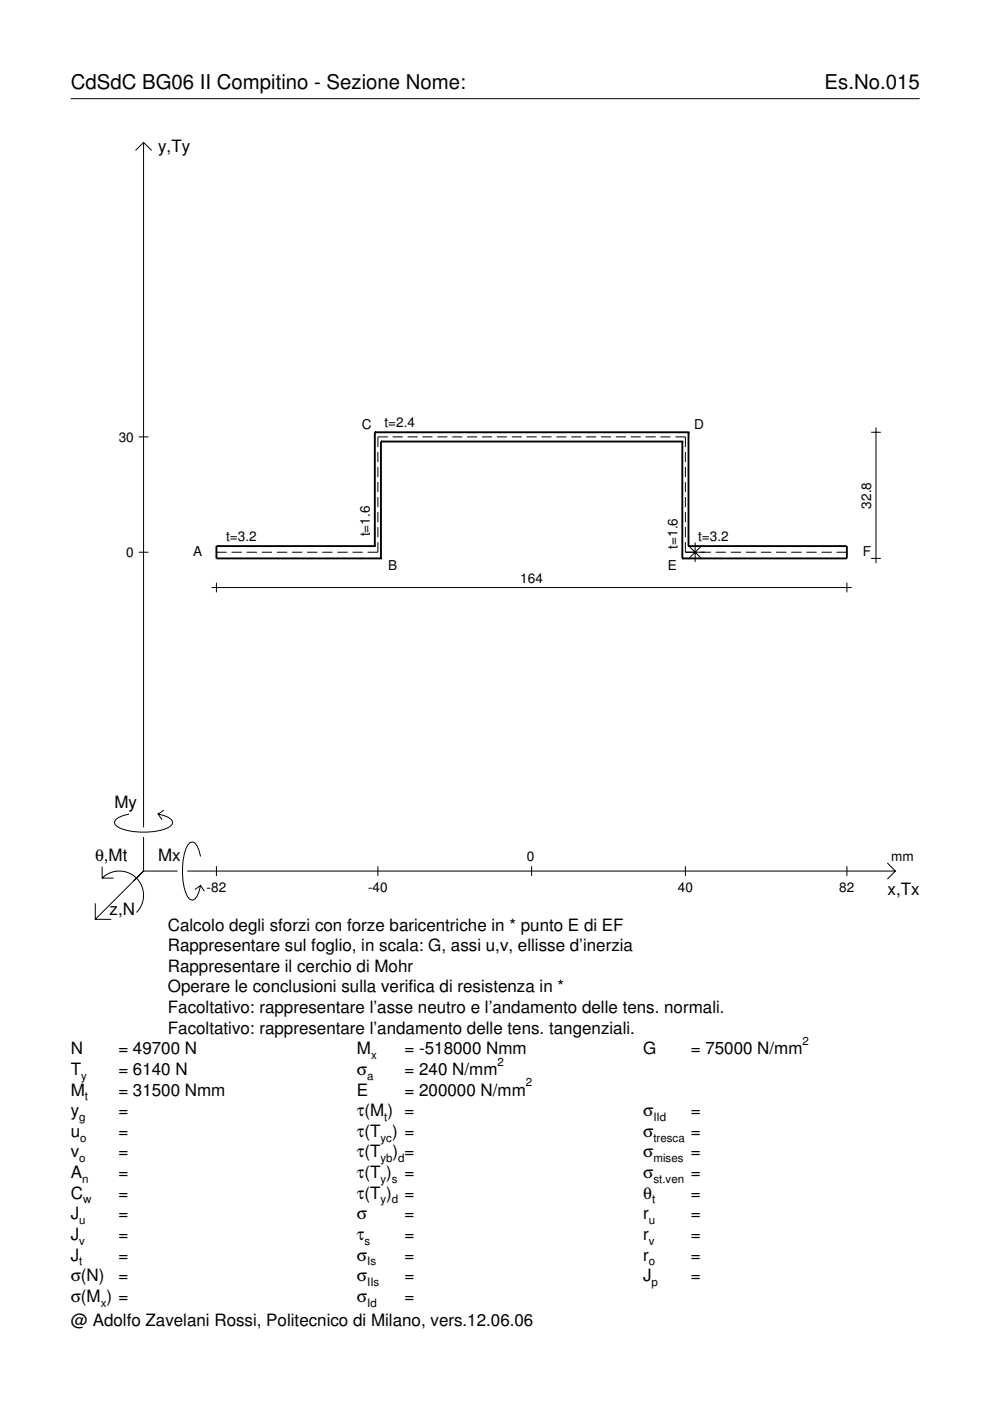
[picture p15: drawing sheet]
<svg xmlns="http://www.w3.org/2000/svg" width="210mm" height="297mm" viewBox="0 0 210 297" stroke-linecap="round" stroke-linejoin="round" font-family="sans-serif">
<defs><g id="words">
<g font-size="4.3">
<text x="15" y="18.9">CdSdC BG06 II Compitino - Sezione Nome:</text>
<text x="174.8" y="18.9">Es.No.015</text>
</g>
<g font-size="3.6">
<text x="33.5" y="32.3">y,Ty</text>
<text x="24.3" y="171.3">My</text>
<text x="20.1" y="182.6">θ,Mt</text>
<text x="33.5" y="182.6">Mx</text>
<text x="188.2" y="189.8">x,Tx</text>
<text x="23.2" y="193.9">z,N</text>
<text x="35.6" y="197.3">Calcolo degli sforzi con forze baricentriche in * punto E di EF</text>
<text x="35.6" y="201.7">Rappresentare sul foglio, in scala: G, assi u,v, ellisse d’inerzia</text>
<text x="35.6" y="206">Rappresentare il cerchio di Mohr</text>
<text x="35.6" y="210.4">Operare le conclusioni sulla verifica di resistenza in *</text>
<text x="35.6" y="214.8">Facoltativo: rappresentare l’asse neutro e l’andamento delle tens. normali.</text>
<text x="35.6" y="219.2">Facoltativo: rappresentare l’andamento delle tens. tangenziali.</text>
<text x="15" y="223.5">N</text>
<text x="15" y="227.9">T</text>
<text x="25.1" y="227.9">= 6140 N</text>
<text x="25.1" y="223.5">= 49700 N</text>
<text x="75.7" y="223.5">M</text>
<text x="75.7" y="227.9">σ</text>
<text x="85.8" y="223.5">= -518000 Nmm</text>
<text x="85.8" y="227.9">= 240 N/mm</text>
<text x="136.4" y="223.5">G</text>
<text x="146.5" y="223.5">= 75000 N/mm</text>
<text x="15" y="232.3">M</text>
<text x="25.1" y="232.3">= 31500 Nmm</text>
<text x="75.7" y="232.3">E</text>
<text x="85.8" y="232.3">= 200000 N/mm</text>
<text x="15" y="236.7">y</text>
<text x="25.1" y="236.7">=</text>
<text x="75.7" y="236.7">τ(M ) =</text>
<text x="136.4" y="236.7">σ</text>
<text x="146.5" y="236.7">=</text>
<text x="15" y="241">u</text>
<text x="15" y="245.4">v</text>
<text x="25.1" y="241">=</text>
<text x="25.1" y="245.4">=</text>
<text x="75.7" y="245.4">τ(T</text>
<text x="75.7" y="241">τ(T ) =</text>
<text x="83.3" y="245.4">) =</text>
<text x="136.4" y="241">σ</text>
<text x="136.4" y="245.4">σ</text>
<text x="146.5" y="241">=</text>
<text x="146.5" y="245.4">=</text>
<text x="15" y="249.8">A</text>
<text x="25.1" y="249.8">=</text>
<text x="75.7" y="249.8">τ(T )</text>
<text x="85.8" y="249.8">=</text>
<text x="136.4" y="249.8">σ</text>
<text x="146.5" y="249.8">=</text>
<text x="15" y="254.2">C</text>
<text x="25.1" y="254.2">=</text>
<text x="75.7" y="254.2">τ(T )</text>
<text x="85.8" y="254.2">=</text>
<text x="136.4" y="254.2">θ</text>
<text x="146.5" y="254.2">=</text>
<text x="15" y="258.5">J</text>
<text x="15" y="262.9">J</text>
<text x="25.1" y="258.5">=</text>
<text x="25.1" y="262.9">=</text>
<text x="75.7" y="258.5">σ</text>
<text x="75.7" y="262.9">τ</text>
<text x="85.8" y="258.5">=</text>
<text x="85.8" y="262.9">=</text>
<text x="136.4" y="258.5">r</text>
<text x="136.4" y="262.9">r</text>
<text x="146.5" y="258.5">=</text>
<text x="146.5" y="262.9">=</text>
<text x="15" y="267.3">J</text>
<text x="25.1" y="267.3">=</text>
<text x="75.7" y="267.3">σ</text>
<text x="85.8" y="267.3">=</text>
<text x="136.4" y="267.3">r</text>
<text x="146.5" y="267.3">=</text>
<text x="15" y="271.7">σ(N)</text>
<text x="25.1" y="271.7">=</text>
<text x="75.7" y="271.7">σ</text>
<text x="85.8" y="271.7">=</text>
<text x="136.4" y="271.7">J</text>
<text x="146.5" y="271.7">=</text>
<text x="15" y="281.2">@ Adolfo Zavelani Rossi, Politecnico di Milano, vers.12.06.06</text>
<text x="15" y="276">σ(M ) =</text>
<text x="75.7" y="276">σ</text>
<text x="85.8" y="276">=</text>
</g>
<g font-size="2.9">
<text x="25.2" y="93.6">30</text>
<text x="76.7" y="90.9">C</text>
<text x="81.5" y="90.6">t=2.4</text>
<text x="147.2" y="90.9">D</text>
<text x="184.7" y="107.8" transform="rotate(-90 184.7 107.8)">32.8</text>
<text x="78.4" y="113.7" transform="rotate(-90 78.4 113.7)">t=1.6</text>
<text x="26.8" y="118.1">0</text>
<text x="41" y="118">A</text>
<text x="47.9" y="114.8">t=3.2</text>
<text x="143.6" y="116.3" transform="rotate(-90 143.6 116.3)">t=1.6</text>
<text x="148" y="114.8">t=3.2</text>
<text x="183" y="118">F</text>
<text x="82.3" y="120.9">B</text>
<text x="110.3" y="123.5">164</text>
<text x="141.6" y="120.9">E</text>
<text x="111.7" y="182.6">0</text>
<text x="189" y="182.6">mm</text>
<text x="43.8" y="189.1">-82</text>
<text x="78" y="189.1">-40</text>
<text x="143.7" y="189.1">40</text>
<text x="178" y="189.1">82</text>
</g>
<g font-size="2.4">
<text x="170.2" y="221.5">2</text>
<text x="78.7" y="224.5">x</text>
<text x="105.5" y="225.9">2</text>
<text x="17.2" y="228.9">y</text>
<text x="18" y="233.3">t</text>
<text x="77.9" y="228.9">a</text>
<text x="111.5" y="230.3">2</text>
<text x="16.8" y="237.7">g</text>
<text x="81.5" y="237.7">t</text>
<text x="138.5" y="237.7">IId</text>
<text x="17" y="242">o</text>
<text x="80.7" y="242">yc</text>
<text x="138.5" y="242">tresca</text>
<text x="16.8" y="246.4">o</text>
<text x="17.4" y="250.8">n</text>
<text x="80.7" y="246.4">yb d</text>
<text x="80.7" y="250.8">y s</text>
<text x="138.5" y="246.4">mises</text>
<text x="138.5" y="250.8">st.ven</text>
<text x="17.6" y="255.2">w</text>
<text x="80.7" y="255.2">y d</text>
<text x="138.2" y="255.2">t</text>
<text x="16.8" y="259.5">u</text>
<text x="16.8" y="263.9">v</text>
<text x="77.3" y="263.9">s</text>
<text x="137.6" y="259.5">u</text>
<text x="137.6" y="263.9">v</text>
<text x="16.8" y="268.3">t</text>
<text x="77.9" y="268.3">Is</text>
<text x="137.6" y="268.3">o</text>
<text x="77.9" y="272.7">IIs</text>
<text x="138.2" y="272.7">p</text>
<text x="21.4" y="277">x</text>
<text x="77.9" y="277">Id</text>
</g>
</g></defs>
<g fill="none" stroke="#000" stroke-width=".21">
<path d="M15 20.9h180M28.7 31.9l1.7-1.7 1.8 1.7M30.4 30.2v145.2M29.4 92.6h2.1M80.1 95.8v2.2M80.1 99v2.2M82.2 92.6h-2.1v2.2M83.3 92.6h2.1M86.4 92.6h2.1M89.6 92.6h2.1M92.7 92.6h2.2M95.9 92.6h2.1"/>
<path d="M99 92.6h2.2M102.2 92.6h2.1M105.3 92.6h2.2M108.5 92.6h2.1M111.7 92.6h2.1M114.8 92.6h2.1M118 92.6h2.1M121.1 92.6h2.1M124.3 92.6h2.1M127.4 92.6h2.1M130.6 92.6h2.1M133.7 92.6h2.2"/>
<path d="M136.9 92.6h2.1M140 92.6h2.2M143.2 92.6h2.1v2.2M145.3 95.8v2.2M145.3 99v2.2M184.7 91.7h2.1M185.7 90.6v28.8M29.4 117.1h2.1M45.9 117.1h2.2M49.1 117.1h2.2M52.3 117.1h2.2M55.5 117.1h2.2"/>
<path d="M58.7 117.1h2.2M61.9 117.1h2.2M65.1 117.1h2.2M68.3 117.1h2.2M71.5 117.1h2.2M74.7 117.1h2.2M80.1 114.9v2.2h-2.2M80.1 102.2v2.1M80.1 105.4v2.1M80.1 108.6v2.1M80.1 111.7v2.2M145.3 114.9v2.2h5.4"/>
<path d="M145.3 102.2v2.1M145.3 105.4v2.1M145.3 108.6v2.1M145.3 111.7v2.2M145.9 115.6l2.9 2.9M147.4 115v4.1M148.8 115.6l-2.9 2.9M151.7 117.1h2.2M154.9 117.1h2.2M158.1 117.1h2.2M161.3 117.1h2.2M164.6 117.1h2.1"/>
<path d="M167.8 117.1h2.1M171 117.1h2.1M174.2 117.1h2.1M177.4 117.1h2.2M184.7 118.4h2.1M44.9 124.6h135.7M45.9 123.5v2.1M179.6 123.5v2.1M27.3 172.6a3.6 3.6 0 0 0-3 1.7l.1 .5a5.7 5.7 0 0 0 3.8 1.5 13.3 13.3 0 0 0 7.8-1l.5-.5 .1-.5a3.6 3.6 0 0 0-3.1-1.7l.8 1.2M30.4 177.5v7.2M34.7 171.8l-1.2 .8M20.2 191.5v3.4h3.4"/>
<path d="M21.7 186.2a5.1 5.1 0 0 1 7.2 0 5.1 5.1 0 0 1 0 7.3M21.7 183.8v2.4h2.4M30.4 184.7l-10.2 10.2M30.4 184.7l-2 2M30.4 184.7h7.2M39.7 184.7h150.1M42.5 181.6a3.6 3.6 0 0 0-1.7-3.1l-.5 .1a5.7 5.7 0 0 0-1.5 3.8 13.3 13.3 0 0 0 1 7.8l.5 .5 .5 .2a3.6 3.6 0 0 0 1.7-3.1l-1.2 .8M42.5 187.8l.8 1.2M45.9 183.7v2M80.1 183.7v2M112.7 183.7v2M145.3 183.7v2"/>
<path d="M179.6 183.7v2M188.1 183l1.7 1.7-1.7 1.7"/>
</g>
<g fill="none" stroke="#000" stroke-width=".4">
<path d="M79.5 91.7h.1M79.5 91.7v24.1M79.5 91.7h66.5M80.8 93.6h.1M80.8 93.6v24.8M80.8 93.6h63.9M144.7 93.6h.1M144.7 93.6v24.8M146 91.7h.1M146 91.7v24.1M79.5 115.8h.1M79.5 115.8h-33.6v2.6h34.9"/>
<path d="M80.8 118.4h.1M144.7 118.4h.1M146 115.8h.1M146 115.8h33.6v2.6h-34.9"/>
</g>
<use href="#words"/>
</svg>
